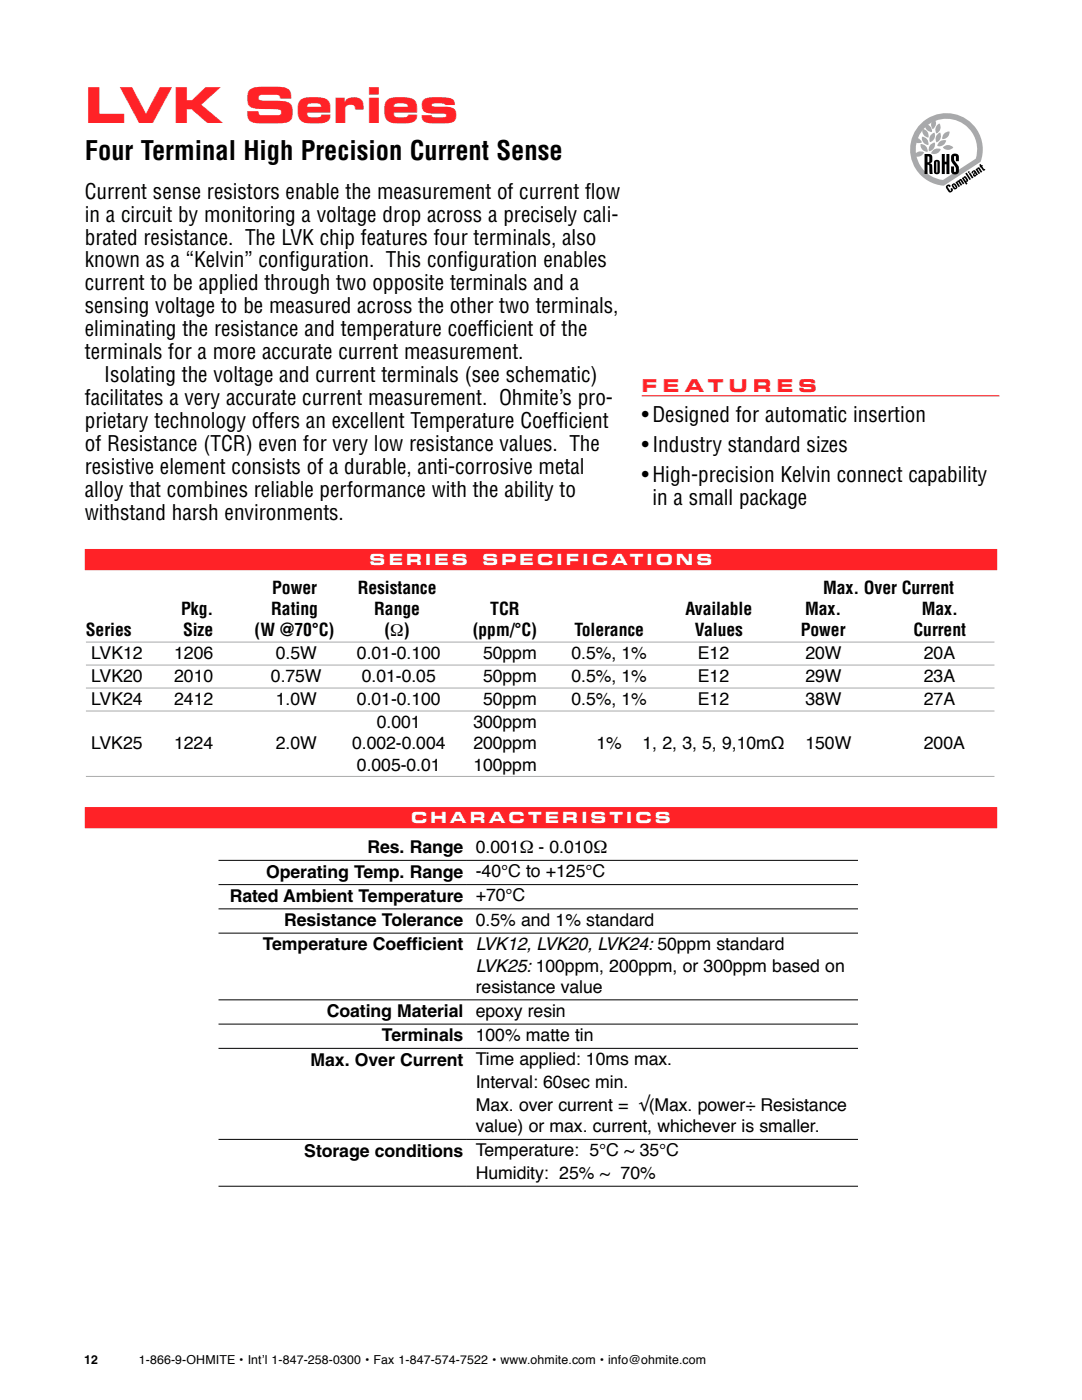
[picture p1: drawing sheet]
<svg xmlns="http://www.w3.org/2000/svg" width="216mm" height="279mm" viewBox="0 0 216 279" stroke-linecap="round" stroke-linejoin="round" font-family="sans-serif">
<defs><g id="words">
<text font-size="9.9" fill="#ff2227" x="16.9" y="24.6">LVK Series</text>
<text font-size="5.3" x="16.9" y="32">Four Terminal High Precision Current Sense</text>
<g font-size="4.2">
<text x="16.9" y="39.6">Current sense resistors enable the measurement of current flow</text>
<text x="16.9" y="44.2">in a circuit by monitoring a voltage drop across a precisely cali-</text>
<text x="16.9" y="48.8">brated resistance. The LVK chip features four terminals, also</text>
<text x="16.9" y="53.4">known as a “Kelvin” configuration. This configuration enables</text>
<text x="16.9" y="58">current to be applied through two opposite terminals and a</text>
<text x="16.9" y="62.6">sensing voltage to be measured across the other two terminals,</text>
<text x="16.9" y="67.1">eliminating the resistance and temperature coefficient of the</text>
<text x="16.9" y="71.7">terminals for a more accurate current measurement.</text>
<text x="20.8" y="76.3">Isolating the voltage and current terminals (see schematic)</text>
<text x="16.9" y="80.9">facilitates a very accurate current measurement. Ohmite’s pro-</text>
<text x="16.9" y="85.5">prietary technology offers an excellent Temperature Coefficient</text>
<text x="128.1" y="84.2">• Designed for automatic insertion</text>
<text x="16.9" y="90.1">of Resistance (TCR) even for very low resistance values. The</text>
<text x="16.9" y="94.6">resistive element consists of a durable, anti-corrosive metal</text>
<text x="128.1" y="90.2">• Industry standard sizes</text>
<text x="16.9" y="99.2">alloy that combines reliable performance with the ability to</text>
<text x="128.1" y="96.2">• High-precision Kelvin connect capability</text>
<text x="130.2" y="100.8">in a small package</text>
<text x="16.9" y="103.8">withstand harsh environments.</text>
</g>
<text font-size="3.5" fill="#ff2227" x="128.1" y="78.2">F e a t u r e s</text>
<g font-size="3.5">
<text x="54.3" y="118.5">Power</text>
<text x="71.4" y="118.5">Resistance</text>
<text x="164.3" y="118.5">Max. Over Current</text>
<text x="36.1" y="122.8">Pkg.</text>
<text x="54.1" y="122.8">Rating</text>
<text x="74.7" y="122.8">Range</text>
<text x="97.8" y="122.8">TCR</text>
<text x="136.8" y="122.8">Available</text>
<text x="160.7" y="122.8">Max.</text>
<text x="183.9" y="122.8">Max.</text>
<text x="17.1" y="127">Series</text>
<text x="18.2" y="131.6">LVK12</text>
<text x="34.8" y="131.6">1206</text>
<text x="36.5" y="127">Size</text>
<text x="50.8" y="127">(W @70°C)</text>
<text x="55" y="131.6">0.5W</text>
<text x="71.2" y="131.6">0.01-0.100</text>
<text x="76.7" y="127">(Ω)</text>
<text x="94.3" y="127">(ppm/°C)</text>
<text x="96.4" y="131.6">50ppm</text>
<text x="114" y="131.6">0.5%, 1%</text>
<text x="114.6" y="127">Tolerance</text>
<text x="138.6" y="127">Values</text>
<text x="139.3" y="131.6">E12</text>
<text x="159.8" y="127">Power</text>
<text x="160.7" y="131.6">20W</text>
<text x="182.3" y="127">Current</text>
<text x="184.4" y="131.6">20A</text>
<text x="18.2" y="136.2">LVK20</text>
<text x="34.8" y="136.2">2010</text>
<text x="54.1" y="136.2">0.75W</text>
<text x="72.2" y="136.2">0.01-0.05</text>
<text x="96.4" y="136.2">50ppm</text>
<text x="114" y="136.2">0.5%, 1%</text>
<text x="139.3" y="136.2">E12</text>
<text x="160.7" y="136.2">29W</text>
<text x="184.4" y="136.2">23A</text>
<text x="18.2" y="140.8">LVK24</text>
<text x="34.8" y="140.8">2412</text>
<text x="55" y="140.8">1.0W</text>
<text x="71.2" y="140.8">0.01-0.100</text>
<text x="96.4" y="140.8">50ppm</text>
<text x="114" y="140.8">0.5%, 1%</text>
<text x="139.3" y="140.8">E12</text>
<text x="160.7" y="140.8">38W</text>
<text x="184.4" y="140.8">27A</text>
<text x="18.2" y="149.6">LVK25</text>
<text x="34.8" y="149.6">1224</text>
<text x="55" y="149.6">2.0W</text>
<text x="70.3" y="149.6">0.002-0.004</text>
<text x="75.2" y="145.3">0.001</text>
<text x="94.5" y="145.3">300ppm</text>
<text x="94.5" y="149.6">200ppm</text>
<text x="119" y="149.6">1%</text>
<text x="128.2" y="149.6">1, 2, 3, 5, 9,10mΩ</text>
<text x="160.7" y="149.6">150W</text>
<text x="184.4" y="149.6">200A</text>
<text x="71.2" y="153.8">0.005-0.01</text>
<text x="94.5" y="153.8">100ppm</text>
<text x="73.3" y="170.3">Res. Range</text>
<text x="94.9" y="170.2">0.001Ω - 0.010Ω</text>
<text x="45.9" y="180">Rated Ambient Temperature</text>
<text x="53.1" y="175.1">Operating Temp. Range</text>
<text x="94.9" y="175.1">-40°C to +125°C</text>
<text x="94.9" y="179.9">+70°C</text>
<text x="56.7" y="184.8">Resistance Tolerance</text>
<text x="94.9" y="184.7">0.5% and 1% standard</text>
<text x="52.4" y="189.7">Temperature Coefficient</text>
<text x="94.9" y="189.7">LVK12, LVK20, LVK24: 50ppm standard</text>
<text x="94.9" y="193.9">LVK25: 100ppm, 200ppm, or 300ppm based on</text>
<text x="65.2" y="203">Coating Material</text>
<text x="94.9" y="198.1">resistance value</text>
<text x="94.9" y="202.9">epoxy resin</text>
<text x="76.2" y="207.8">Terminals</text>
<text x="94.9" y="207.7">100% matte tin</text>
<text x="62" y="212.7">Max. Over Current</text>
<text x="94.9" y="212.6">Time applied: 10ms max.</text>
<text x="94.9" y="217.2">Interval: 60sec min.</text>
<text x="94.9" y="221.7">Max. over current = √(Max. power÷ Resistance</text>
<text x="94.9" y="226">value) or max. current, whichever is smaller.</text>
<text x="60.7" y="230.8">Storage conditions</text>
<text x="94.9" y="230.7">Temperature: 5°C ~ 35°C</text>
<text x="94.9" y="235.3">Humidity: 25% ~ 70%</text>
</g>
<g font-size="3.1" fill="#fff">
<text x="73.8" y="112.8">S e r i e s</text>
<text x="96.2" y="112.8">S p e c i f i c at i o n s</text>
<text x="82" y="164.3">c h a r a c t e r i s t i c s</text>
</g>
<g font-size="2.5">
<text x="16.8" y="272.2">12</text>
<text x="27.7" y="272.1">1-866-9-OHMITE • Int’l 1-847-258-0300 • Fax 1-847-574-7522 • www.ohmite.com • info@ohmite.com</text>
</g>
</g></defs>
<path d="M17.1 128.1h181.3M17.1 132.7h181.3M17.1 137.3h181.3M17.1 141.9h181.3M17.1 155h181.3" fill="none" stroke="#a7a9ac" stroke-width=".2"/>
<path d="M184.7 25.3a6.1 6.1 0 0 1 7.5-.6 6.1 6.1 0 0 1 2.5 7l-6.5 4.2a6.1 6.1 0 0 1-5.2-4.2 6.1 6.1 0 0 1 1.7-6.4zM184 24.4a7.3 7.3 0 0 0-2 7.8 7.3 7.3 0 0 0 6.3 4.9l7.4-4.8a7.3 7.3 0 0 0-2.8-8.5 7.3 7.3 0 0 0-8.9 .6z" fill-rule="evenodd" fill="#a7a9ac"/>
<path d="M188.8 37.1l.2-.2a.45 .45 0 0 1 .7 .3l-.3 .2-.1-.2-.2 .1 .5 .8 .2-.1-.2-.3 .4-.2a.51 .51 0 0 1 0 .8 .51 .51 0 0 1-.8-.1l-.5-.8zM190.7 36.4l.2-.2 .1 .1a.27 .27 0 0 1 .1-.3 .27 .27 0 0 1 .3 0 .29 .29 0 0 1 .2-.3 .29 .29 0 0 1 .3 .1l.5 .8-.3 .2-.5-.7 .4 .8-.3 .2-.6-.8 .5 .9-.3 .1zM192.6 34.6l.3-.2 .8 1.4-.2 .1zM194.7 33.8l.2-.2 .1 .1a.27 .27 0 0 1 .1-.3 .27 .27 0 0 1 .4 .1l.5 .8-.3 .2-.6-.8 .5 .9-.3 .2zM195.4 32.9l.3-.2 .2 .3 .1-.1 .1 .2-.1 .1 .3 .5h.2l.1 .2-.4 .2-.5-.7h-.1z" fill="#000"/>
<g fill="#000">
<path d="M190.3 36.9l-.1 .1 .5 .5v-.1zM190 36.8l.6-.2 .4 .6a.44 .44 0 0 1-.2 .5 .44 .44 0 0 1-.6-.1l-.3-.5z" fill-rule="evenodd"/>
<path d="M191.9 35.5l.3-.1 .1 .1a.3 .3 0 0 1 .2-.3 .3 .3 0 0 1 .3 .2l.3 .3a.3 .3 0 0 1 .1 .4 .3 .3 0 0 1-.4 .2l.3 .4-.3 .2zM192.4 35.5v.2l.4 .4v-.2z" fill-rule="evenodd"/>
<path d="M193.1 34.3l.3-.2 .1 .3-.2 .1zM193.3 34.6l.3-.1 .6 .9-.3 .2z" fill-rule="evenodd"/>
<path d="M194 34.2l.6-.2 .6 .8-.4 .1a.37 .37 0 0 1-.6 .2 .37 .37 0 0 1 .2-.6l-.2-.2v.2l-.3 .2v-.3zM194.5 34.6l-.1 .2 .2 .1 .1-.1z" fill-rule="evenodd"/>
</g>
<g fill="#a7a9ac">
<path d="M182.7 30.6l.8-.4 .9 .2a1.37 1.37 0 0 1-2 .7z"/>
<path d="M185.7 28.8l.8-.4a1.37 1.37 0 0 1-1.1 1.8v-.8z"/>
<path d="M183.7 28.7a1.38 1.38 0 0 1 1.4 1.6 1.37 1.37 0 0 1-1.4-1.6z"/>
<path d="M186.1 30.1l.7-.4 .9 .1a1.37 1.37 0 0 1-1.9 .8z"/>
<path d="M188.1 29.4a1.38 1.38 0 0 1 2.1 0 1.37 1.37 0 0 1-2.1 0z"/>
<path d="M185.9 26.8l.5-.3a1.37 1.37 0 0 1-.8 1.9l-.1-.8z"/>
<path d="M184 27.3a1.38 1.38 0 0 1 1.2 1.6 1.37 1.37 0 0 1-1.2-1.6z"/>
<path d="M187.4 28.4l.8-.4h.6a1.37 1.37 0 0 1-1.8 1.1z"/>
<path d="M184.1 25.7a1.38 1.38 0 0 1 1.2 1.8 1.37 1.37 0 0 1-1.2-1.8z"/>
<path d="M182 27.6a1.38 1.38 0 0 1 2 .8 1.37 1.37 0 0 1-2-.8z"/>
<path d="M187.1 26.8l.5-.4a1.37 1.37 0 0 1-.7 2l-.2-.8z"/>
<path d="M184.6 24.8a1.38 1.38 0 0 1 1.4 1.5 1.37 1.37 0 0 1-1.4-1.5z"/>
<path d="M187 25l.5-.4a1.38 1.38 0 0 1-.6 2l-.3-.7z"/>
<path d="M188.3 26.7l.6-.4 .6-.1a1.37 1.37 0 0 1-1.5 1.5l.1-.5z"/>
<path d="M186.2 23.9l.2-.2a1.38 1.38 0 0 1-.3 2.1l-.3-.5v-.6z"/>
</g>
<g fill="#000">
<path d="M185.1 31.2v1.2h.1l.2-.2v-.8v-.2zM184.5 30.7l1.2 .1a1.27 1.27 0 0 1 .1 1.7l-.4 .1a.71 .71 0 0 1 .6 1l.1 1.1h-.6l-.1-1.7-.3-.1v1.8h-.6z" fill-rule="evenodd"/>
<path d="M186.9 32.3l-.1 2 .1 .1 .2-.1v-1.9zM186.5 32a.63 .63 0 0 1 1 .4v1.9a.6 .6 0 0 1-.6 .5 .6 .6 0 0 1-.5-.5v-1.9z" fill-rule="evenodd"/>
</g>
<path d="M187.9 30.7h.6v1.6h.4v-1.6h.5v4h-.5v-1.9h-.4v1.9h-.6zM189.9 30.9a.83 .83 0 0 1 .8-.2 .83 .83 0 0 1 .6 .6v.9h-.6v-.9l-.3-.1a1.77 1.77 0 0 0 .7 1.7 1.55 1.55 0 0 1 .1 1.6 .82 .82 0 0 1-.8 .3 .82 .82 0 0 1-.6-.7v-.9h.6v1l.3 .1a1.97 1.97 0 0 0-.8-1.9l-.1-.5z" fill="#000"/>
<path d="M43.6 171.7h127.6M43.6 176.5h127.6M43.6 181.4h127.6M43.6 186.2h127.6M43.6 199.5h127.6M43.6 204.4h127.6M43.6 209.2h127.6M43.6 227.4h127.6M43.6 236.7h127.6" fill="none" stroke="#000" stroke-width=".2"/>
<path d="M128.1 79h71.3" fill="none" stroke="#ff2227" stroke-width=".25"/>
<path d="M16.9 111.7h182.1M16.9 163.2h182.1" fill="none" stroke="#ff2227" stroke-width="4.2" stroke-linecap="butt"/>
<use href="#words"/>
</svg>
